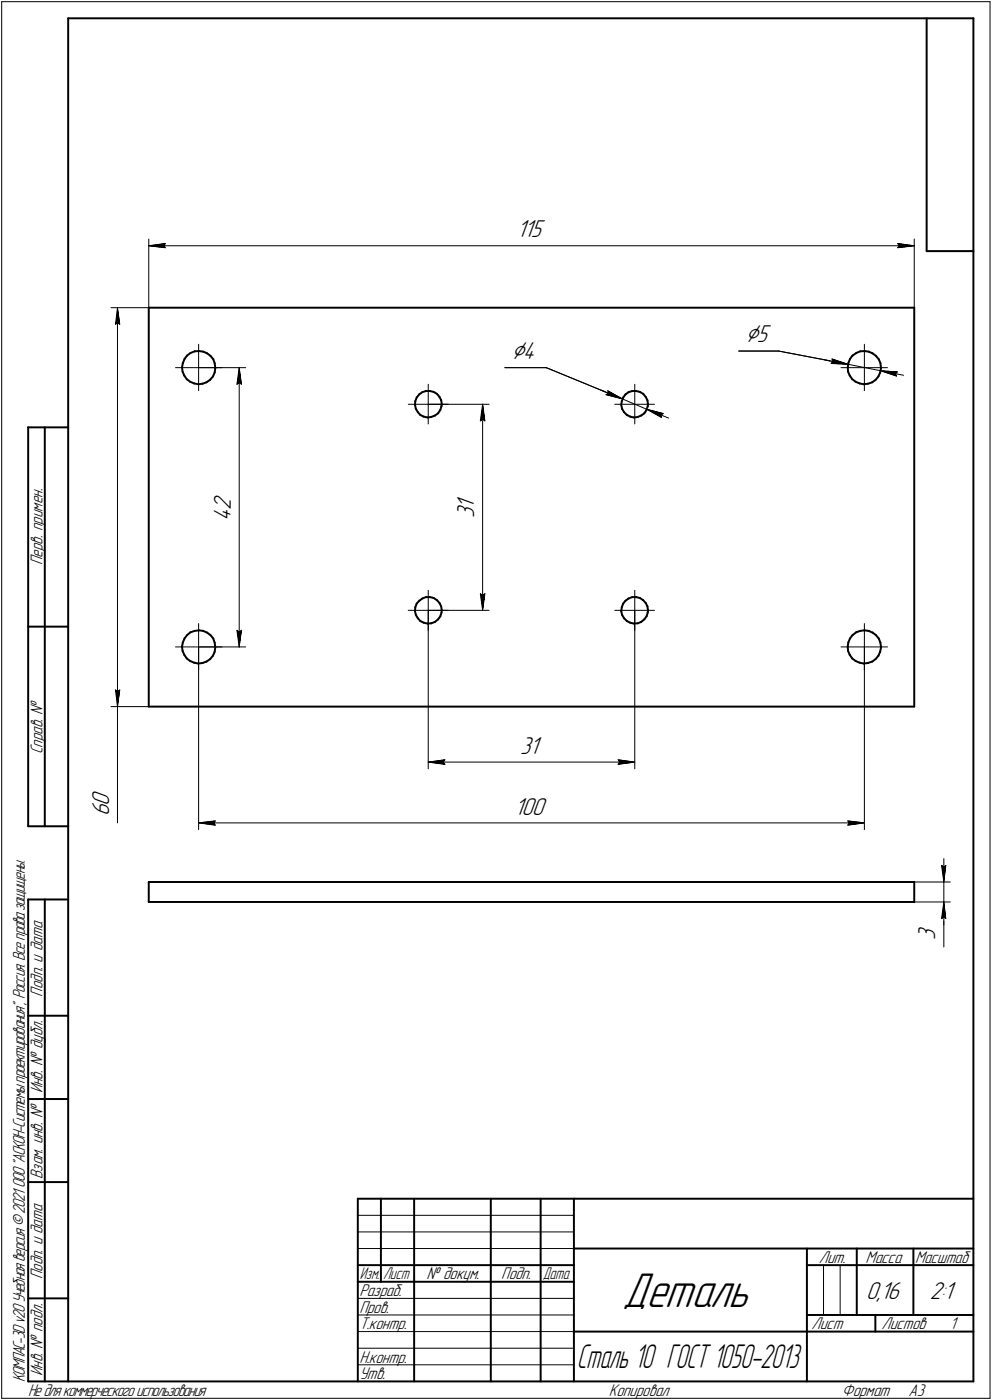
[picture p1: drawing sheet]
<svg xmlns="http://www.w3.org/2000/svg" width="298mm" height="421mm" viewBox="0 0 298 421" stroke-linecap="round" stroke-linejoin="round" font-family="sans-serif">
<defs><g id="words">
<text font-size="15.6" x="187" y="393.1">Деталь</text>
<text font-size="10.6" x="173.4" y="411.5">Сталь 10 ГОСТ 1050-2013</text>
<g font-size="8.5">
<text x="153.7" y="108">Ç4</text>
<text x="224" y="103">Ç5</text>
</g>
<g font-size="7.8">
<text x="155.3" y="71.3">115</text>
<text x="69.3" y="153.5" transform="rotate(-90 69.3 153.5)">2</text>
<text x="142.5" y="155.9" transform="rotate(-90 142.5 155.9)">3</text>
<text x="142.5" y="153.1" transform="rotate(-90 142.5 153.1)">1</text>
<text x="69.3" y="156.6" transform="rotate(-90 69.3 156.6)">4</text>
<text x="156.4" y="226.7">31</text>
<text x="32.8" y="245.5" transform="rotate(-90 32.8 245.5)">6</text>
<text x="32.8" y="242.3" transform="rotate(-90 32.8 242.3)">0</text>
<text x="154.6" y="245">100</text>
<text x="281.1" y="282.8" transform="rotate(-90 281.1 282.8)">3</text>
<text x="260.3" y="390.5">0,16</text>
<text x="279.4" y="390.5">2:1</text>
</g>
<g font-size="5.4">
<text x="12.8" y="169.9" transform="rotate(-90 12.8 169.9)">Перв. примен.</text>
<text x="12.8" y="226.8" transform="rotate(-90 12.8 226.8)">Справ. №</text>
<text x="12.8" y="299.7" transform="rotate(-90 12.8 299.7)">Подп. и дата</text>
<text x="12.8" y="328.8" transform="rotate(-90 12.8 328.8)">Инв. № дубл.</text>
<text x="12.8" y="354.6" transform="rotate(-90 12.8 354.6)">Взам. инв. №</text>
<text x="246.1" y="379.8">Лит.</text>
<text x="260.1" y="379.8">Масса</text>
<text x="275" y="379.8">Масштаб</text>
<text x="12.8" y="384.7" transform="rotate(-90 12.8 384.7)">Подп. и дата</text>
<text x="108" y="389.8">Разраб.</text>
<text x="128.2" y="384.8">№ докум.</text>
<text x="150.6" y="384.8">Подп.</text>
<text x="108" y="394.8">Пров.</text>
<text x="108" y="399.8">Т.контр.</text>
<text x="243.9" y="399.8">Лист</text>
<text x="264.9" y="399.8">Листов</text>
<text x="285.4" y="399.8">1</text>
<text x="12.8" y="413.8" transform="rotate(-90 12.8 413.8)">Инв. № подл.</text>
<text x="108" y="409.8">Н.контр.</text>
<text x="7.5" y="415.5" transform="rotate(-90 7.5 415.5)">КОМПАС-3Dv20Учебнаяверсия©2021 ООО&quot;АСКОН-Системыпроектирования&quot;, Россия. Всеправазащищены.</text>
<text x="8.5" y="419.8">Недлякоммерческогоиспользования</text>
<text x="108" y="414.8">Утв.</text>
<text x="183" y="419.8">Копировал</text>
<text x="253" y="419.8">Формат</text>
<text x="273" y="419.8">A3</text>
</g>
<g font-size="5.3">
<text x="108.1" y="384.8">Изм.</text>
<text x="115.1" y="384.8">Лист</text>
<text x="163.1" y="384.8">Дата</text>
</g>
</g></defs>
<g fill="none" stroke="#000" stroke-width=".59">
<path d="M20.5 5.5v410zM20.5 5.5h272zM278.5 5.5v70zM292.5 5.5v410zM278.5 75.5h14zM44.7 92.5v120zM44.7 92.5h230zM274.7 92.5v120zM54.7 110.5l.2 1.3zM54.9 111.8l.5 1.1zM54.9 109.2l-.2 1.3zM55.4 112.9l.7 1.1z"/>
<path d="M55.5 107.9l-.6 1.3zM56.1 114l1 .8zM56.2 106.9l1-.7zM56.2 106.9l-.7 1zM57.1 114.8l1.2 .5zM57.2 106.2l1.3-.5zM58.3 115.3l1.3 .3zM58.5 105.7l1.3-.1zM59.6 115.6l1.3-.2zM59.8 105.6l1.2 .1zM60.9 115.4l1.2-.4zM61 105.7l1.2 .6z"/>
<path d="M62.1 115l1.1-.8zM62.2 106.3l1 .7zM63.2 107l.9 1zM64 113.2l-.8 1zM64.1 108l.4 1.2zM64.5 109.2l.2 1.4zM64.5 112l-.5 1.2zM64.7 110.7l-.2 1.3zM64.7 110.6v.1zM125.2 119.5l-.4 1.1zM126 118.6l.9-.7zM126 118.6l-.8 .9z"/>
<path d="M126.9 117.9l1.1-.3zM128 117.6h1.2zM129.2 117.6l1.1 .3zM130.3 117.9l1 .5zM131.3 118.4l.8 1zM132.1 119.4l.5 1zM187.3 119.5l-.4 1.1zM188 118.6l.9-.7zM188 118.6l-.7 .9zM188.9 117.9l1.1-.3zM190 117.6h1.2zM191.2 117.6l1.1 .3z"/>
<path d="M192.3 117.9l1 .5zM193.3 118.4l.8 1zM194.1 119.4l.5 1zM254.8 110.5v1.3zM254.8 111.8l.6 1.1zM254.9 109.2l-.1 1.3zM255.4 112.9l.7 1.1zM255.4 107.9l-.5 1.3zM256.1 114l1 .8zM256.2 106.9l1.1-.7zM256.2 106.9l-.8 1zM257.1 114.8l1.2 .5z"/>
<path d="M257.3 106.2l1.2-.5zM258.3 115.3l1.3 .3zM258.5 105.7l1.3-.1zM259.6 115.6l1.3-.2zM259.8 105.6l1.2 .1zM260.9 115.4l1.2-.4zM261 105.7l1.2 .6zM262.1 115l1-.8zM262.2 106.3l1 .7zM263.2 107l.9 1zM264 113.2l-.9 1zM264.1 108l.5 1.2z"/>
<path d="M264.5 112l-.5 1.2zM264.6 109.2l.2 1.4zM264.8 110.7l-.3 1.3zM264.8 110.6v.1zM8.5 128.5v120zM8.5 128.5h12zM13.5 128.5v120zM124.7 121.8l.3 1.1zM124.8 120.6l-.1 1.2zM125 122.9l.6 1.1zM125.6 124l.7 .8zM126.3 124.8l1 .5z"/>
<path d="M127.3 125.3l1.2 .3zM128.5 125.6l1.1-.2zM129.6 125.4l1.1-.4zM130.7 125l1-.7zM132.3 123.3l-.6 1zM132.6 120.4l.2 1.2zM132.7 122.2l-.4 1.1zM132.8 121.6l-.1 .6zM186.7 121.8l.2 1.1zM186.9 120.6l-.2 1.2zM186.9 122.9l.6 1.1zM187.5 124l.9 .8z"/>
<path d="M188.4 124.8l1 .5zM189.4 125.3l1.1 .3zM190.5 125.6l1.2-.2zM191.7 125.4l1-.4zM192.7 125l.9-.7zM194.3 123.3l-.7 1zM194.6 120.4l.1 1.2zM194.6 122.2l-.3 1.1zM194.7 121.6l-.1 .6zM128 179.6h1.2zM129.2 179.6l1.1 .2zM130.3 179.8l1 .7z"/>
<path d="M190 179.6h1.2zM191.2 179.6l1.1 .2zM192.3 179.8l1 .7zM8.5 188.5h12zM54.7 194.5l.2 1.2zM54.9 195.7l.5 1.2zM54.9 193.2l-.2 1.3zM55.4 196.9l.7 1.1zM55.5 192l-.6 1.2zM56.1 198l1 .8zM56.2 191l1-.8zM56.2 191l-.7 1z"/>
<path d="M57.1 198.8l1.2 .5zM57.2 190.2l1.3-.5zM58.3 199.3l1.3 .3zM58.5 189.7l1.3-.1zM59.6 199.6l1.3-.2zM59.8 189.6l1.2 .1zM60.9 199.4l1.2-.4zM61 189.7l1.2 .5zM62.1 199l1.1-.8zM62.2 190.2l1 .8zM63.2 191l.9 1zM64 197.2l-.8 1z"/>
<path d="M64.1 192l.4 1.3zM64.5 193.3l.2 1.3zM64.5 196l-.5 1.2zM64.7 194.7l-.2 1.3zM64.7 194.6v.1zM124.7 183.8l.3 1.1zM124.8 182.6l-.1 1.2zM125 184.9l.6 1zM125.2 181.5l-.4 1.1zM125.6 185.9l.7 .9zM126 180.7l.9-.7zM126 180.7l-.8 .8z"/>
<path d="M126.3 186.8l1 .5zM126.9 180l1.1-.4zM127.3 187.3l1.2 .2zM128.5 187.5h1.1zM129.6 187.5l1.1-.5zM130.7 187l1-.7zM131.3 180.5l.8 .9zM132.1 181.4l.5 1zM132.3 185.3l-.6 1zM132.6 182.4l.2 1.2zM132.7 184.2l-.4 1.1zM132.8 183.6l-.1 .6z"/>
<path d="M186.7 183.8l.2 1.1zM186.9 182.6l-.2 1.2zM186.9 184.9l.6 1zM187.3 181.5l-.4 1.1zM187.5 185.9l.9 .9zM188 180.7l.9-.7zM188 180.7l-.7 .8zM188.4 186.8l1 .5zM188.9 180l1.1-.4zM189.4 187.3l1.1 .2zM190.5 187.5h1.2zM191.7 187.5l1-.5z"/>
<path d="M192.7 187l.9-.7zM193.3 180.5l.8 .9zM194.1 181.4l.5 1zM194.3 185.3l-.7 1zM194.6 182.4l.1 1.2zM194.6 184.2l-.3 1.1zM194.7 183.6l-.1 .6zM254.8 194.5v1.2zM254.8 195.7l.6 1.2zM254.9 193.2l-.1 1.3zM255.4 196.9l.7 1.1zM255.4 192l-.5 1.2z"/>
<path d="M256.1 198l1 .8zM256.2 191l1.1-.8zM256.2 191l-.8 1zM257.1 198.8l1.2 .5zM257.3 190.2l1.2-.5zM258.3 199.3l1.3 .3zM258.5 189.7l1.3-.1zM259.6 199.6l1.3-.2zM259.8 189.6l1.2 .1zM260.9 199.4l1.2-.4zM261 189.7l1.2 .5zM262.1 199l1-.8z"/>
<path d="M262.2 190.2l1 .8zM263.2 191l.9 1zM264 197.2l-.9 1zM264.1 192l.5 1.3zM264.5 196l-.5 1.2zM264.6 193.3l.2 1.3zM264.8 194.7l-.3 1.3zM264.8 194.6v.1zM44.7 212.5h230zM8.5 248.5h12zM8.5 270.5v145zM8.5 270.5h12z"/>
<path d="M13.5 270.5v145zM44.7 265.3v6zM44.7 271.3h230zM44.7 265.3h230zM274.7 265.3v6zM8.5 305.5h12zM8.5 330.5h12zM8.5 355.5h12zM107.5 360.5h185zM107.5 360.5v55zM114.5 360.5v25zM124.5 360.5v55z"/>
<path d="M147.5 360.5v55zM162.5 360.5v55zM172.5 360.5v55zM172.5 375.5h120zM242.5 375.5v40zM257.5 375.5v20zM274.5 375.5v20zM8.5 390.5h12zM107.5 380.5h65zM107.5 385.5h65zM242.5 380.5h15zM242.5 395.5h50z"/>
<path d="M257.5 380.5h35zM263.1 395.5v5zM8.5 415.5h12zM20.5 415.5h272zM172.5 400.5h70zM242.5 400.5h50z"/>
</g>
<g fill="none" stroke="#000" stroke-width=".3">
<path d="M.5 .5v420zM.5 .5h297zM297.5 .5v420zM44.7 71.9v20.6zM44.7 73.9l5-.7zM44.7 73.9l5 .6zM44.7 73.9h230zM49.2 73.9l.5 .6zM49.7 73.2l-.5 .7zM269.7 74.5l5-.6zM269.7 73.2l.6 .7zM269.7 73.2l5 .7z"/>
<path d="M270.3 73.9l-.6 .6zM274.7 71.9v20.6zM33.4 92.5h11.3zM34.7 97.5l.6-.5zM35.3 92.5l.7 5zM35.3 97l.7 .5zM35.3 92.5l-.6 5zM35.3 92.5v120zM52.7 110.6h7zM59.7 110.6h7zM59.7 110.6v6.9zM59.7 103.5v7.1z"/>
<path d="M59.7 110.6h14.1zM71.2 115.6l.7-.5zM71.9 110.6l.7 5zM71.9 115.1l.7 .5zM71.9 110.6l-.7 5zM71.9 110.6v84zM128.7 115.6v6zM151.7 110.6h12.5zM164.2 110.6l22.8 9.4zM180.6 117.3l6.4 2.7zM182.1 118.7l.8-.4zM182.1 118.7l4.9 1.3z"/>
<path d="M182.6 117.5l4.4 2.5zM182.6 117.5l.3 .8zM187 120l7.4 3.1zM190.8 115.6v6zM222 105.6h12zM234 105.6l20.8 4zM247.9 108.3l6.9 1.3zM249.8 109.3l5 .3zM250 107.9l4.8 1.7zM250 107.9l.4 .8zM250.4 108.7l-.6 .6zM252.7 110.6h7.1z"/>
<path d="M254.8 109.6l9.9 1.9zM259.8 110.6h6.9zM259.8 110.6v6.9zM259.8 103.5v7.1zM264.7 111.5l4.7 1.6zM264.7 111.5l5 .3zM264.7 111.5l6.8 1.4zM269.1 112.4l.3 .7zM269.1 112.4l.6-.6zM122.7 121.6h6zM128.7 121.6h6zM128.7 121.6v5.9z"/>
<path d="M128.7 121.6h18.3zM144.4 126.6l.6-.5zM145 121.6l.7 5zM145 126.1l.7 .5zM145 121.6l-.6 5zM145 121.6v62zM184.7 121.6h6.1zM190.8 121.6h5.9zM190.8 121.6v5.9zM194.4 123.1l4.4 2.5zM194.4 123.1l4.9 1.3zM194.4 123.1l6.5 2.6z"/>
<path d="M198.5 124.8l.3 .8zM198.5 124.8l.8-.4zM128.7 177.5v6.1zM144.4 178.6l.6 5zM144.4 178.6l.6 .5zM145 179.1l.7-.5zM145.7 178.6l-.7 5zM190.8 177.5v6.1zM52.7 194.6h7zM59.7 194.6h7zM59.7 194.6v6.9zM59.7 187.5v7.1z"/>
<path d="M59.7 194.6h14.1zM59.7 194.6v54.9zM71.2 189.6l.7 5zM71.2 189.6l.7 .5zM71.9 190.1l.7-.5zM72.6 189.6l-.7 5zM122.7 183.6h6zM128.7 183.6h6zM128.7 183.6v6zM128.7 183.6h18.3zM128.7 183.6v47.6zM184.7 183.6h6.1z"/>
<path d="M190.8 183.6h5.9zM190.8 183.6v6zM190.8 183.6v47.6zM252.7 194.6h7.1zM259.8 194.6h6.9zM259.8 194.6v6.9zM259.8 187.5v7.1zM259.8 194.6v54.9zM33.4 212.5h11.3zM34.7 207.5l.6 5zM34.7 207.5l.6 .5zM35.3 212.5v22.9z"/>
<path d="M35.3 208l.7-.5zM36 207.5l-.7 5zM35.3 235.4v12.1zM128.7 229.2l5-.7zM128.7 229.2l5 .7zM128.7 229.2h62.1zM133.2 229.2l.5 .7zM133.7 228.5l-.5 .7zM185.8 229.9l5-.7zM185.8 228.5l.4 .7zM185.8 228.5l5 .7zM186.2 229.2l-.4 .7z"/>
<path d="M59.7 247.5l5-.6zM59.7 247.5l5 .7zM59.7 247.5h200.1zM64.3 247.5l.4 .7zM64.7 246.9l-.4 .6zM254.8 248.2l5-.7zM254.8 246.9l.4 .6zM254.8 246.9l5 .6zM255.2 247.5l-.4 .7zM283.6 258.2v7.1zM274.7 265.3h10.9zM274.7 271.3h10.9z"/>
<path d="M283 260.3l.6 .5zM283 260.3l.6 5zM283 276.3l.6-.5zM283.6 271.3v5zM283.6 276.3v8.5zM283.6 260.8l.6-.5zM283.6 271.3l-.6 5zM283.6 275.8l.6 .5zM283.6 271.3l.6 5zM283.6 271.3v6.9zM283.6 265.3v6zM284.2 260.3l-.6 5z"/>
<path d="M107.5 370.5h65zM107.5 375.5h65zM107.5 365.5h65zM107.5 390.5h65zM107.5 395.5h65zM247.5 380.5v15zM252.5 380.5v15zM107.5 400.5h65zM107.5 405.5h65zM107.5 410.5h65zM.5 420.5h297z"/>
</g>
<g fill="#fff" stroke="#fff" stroke-width=".3">
<path d="M155.3 65.8h8.9zM155.3 65.9h8.9zM155.3 66h8.9zM155.3 66h8.9zM155.3 66.1h8.9zM155.3 66.2h8.9zM155.3 66.3h8.9zM155.3 66.4h8.9zM155.3 66.5h8.9zM155.3 66.5h8.9zM155.3 66.6h8.9zM155.3 66.7h8.9zM155.3 66.8h8.9zM155.3 66.9h8.9zM155.3 67h8.9zM155.3 67.1h8.9zM155.3 67.1h8.9zM155.3 67.2h8.9zM155.3 67.3h8.9zM155.3 67.4h8.9zM155.3 67.5h8.9zM155.3 67.6h8.9zM155.3 67.6h8.9zM155.3 67.7h8.9zM155.3 67.8h8.9zM155.3 67.9h8.9zM155.3 68h8.9zM155.3 68.1h8.9zM155.3 68.2h8.9zM155.3 68.2h8.9zM155.3 68.3h8.9zM155.3 68.4h8.9zM155.3 68.5h8.9zM155.3 68.6h8.9zM155.3 68.7h8.9zM155.3 68.7h8.9zM155.3 68.8h8.9zM155.3 68.9h8.9zM155.3 69h8.9zM155.3 69.1h8.9zM155.3 69.2h8.9zM155.3 69.3h8.9zM155.3 69.3h8.9zM155.3 69.4h8.9zM155.3 69.5h8.9zM155.3 69.6h8.9zM155.3 69.7h8.9zM155.3 69.8h8.9zM155.3 69.8h8.9zM155.3 69.9h8.9zM155.3 70h8.9zM155.3 70.1h8.9zM155.3 70.2h8.9zM155.3 70.3h8.9zM155.3 70.4h8.9zM155.3 70.4h8.9zM155.3 70.5h8.9zM155.3 70.6h8.9zM155.3 70.7h8.9zM155.3 70.8h8.9zM155.3 70.9h8.9zM155.3 71h8.9zM155.3 71h8.9zM155.3 71.1h8.9zM155.3 71.2h8.9zM155.3 71.3h8.9zM155.3 71.4h8.9zM155.3 71.5h8.9zM155.3 71.5h8.9zM155.3 71.6h8.9zM155.3 71.7h8.9zM155.3 71.8h8.9zM155.3 71.9h8.9zM155.3 72h8.9zM155.3 72.1h8.9zM155.3 72.1h8.9zM155.3 72.2h8.9zM155.3 72.3h8.9zM155.3 72.4h8.9zM155.3 72.5h8.9zM155.3 72.6h8.9zM155.3 72.6h8.9zM155.3 72.7h8.9zM155.3 72.8h8.9z"/>
<path d="M49.6 72.7h.6zM49 72.8h1.2zM48.3 72.9h1.9zM47.8 73h2.4zM47.2 73.1h3zM46.5 73.2h3.7zM46.3 73.2h3.9zM46.1 73.3h4.1zM45.9 73.4h4.3zM45.7 73.5h4.5zM45.6 73.6h4.6zM45.3 73.7h4.9zM45.1 73.7h5.1zM45 73.8h5.2zM44.7 73.9h5.5zM45 74h5.2zM45.2 74.1h5zM45.4 74.2h4.8zM45.6 74.3h4.6zM45.9 74.3h4.3zM46.1 74.4h4.1zM46.3 74.5h3.9zM46.5 74.6h3.7zM47.2 74.7h3zM47.8 74.8h2.4zM48.3 74.8h1.9zM49 74.9h1.2zM49.6 75h.6z"/>
<path d="M269.2 72.7h.7zM269.2 72.8h1.3zM269.2 72.9h1.9zM269.2 73h2.6zM269.2 73.1h3.2zM269.2 73.2h3.8zM269.2 73.2h4zM269.2 73.3h4.2zM269.2 73.4h4.4zM269.2 73.5h4.6zM269.2 73.6h4.8zM269.2 73.7h5zM269.2 73.7h5.2zM269.2 73.8h5.4zM269.2 73.9h5.5zM269.2 74h5.4zM269.2 74.1h5.1zM269.2 74.2h5zM269.2 74.3h4.7zM269.2 74.3h4.4zM269.2 74.4h4.3zM269.2 74.5h4zM269.2 74.6h3.8zM269.2 74.7h3.2zM269.2 74.8h2.6zM269.2 74.8h1.9zM269.2 74.9h1.3zM269.2 75h.7z"/>
<path d="M27.2 237.3h7.2zM27.2 237.4h7.2zM27.2 237.5h7.2zM27.2 237.6h7.2zM27.2 237.7h7.2zM27.2 237.7h7.2zM27.2 237.8h7.2zM27.2 237.9h7.2zM27.2 238h7.2zM27.2 238.1h7.2zM27.2 238.2h7.2zM27.2 238.3h7.2zM27.2 238.3h7.2zM27.2 238.4h7.2zM27.2 238.5h7.2zM27.2 238.6h7.2zM27.2 238.7h7.2zM27.2 238.8h7.2zM27.2 238.8h7.2zM27.2 238.9h7.2zM27.2 239h7.2zM27.2 239.1h7.2zM27.2 239.2h7.2zM27.2 239.3h7.2zM27.2 239.4h7.2zM27.2 239.4h7.2zM27.2 239.5h7.2zM27.2 239.6h7.2zM27.2 239.7h7.2zM27.2 239.8h7.2zM27.2 239.9h7.2zM27.2 239.9h7.2zM27.2 240h7.2zM27.2 240.1h7.2zM27.2 240.2h7.2zM27.2 240.3h7.2zM27.2 240.4h7.2zM27.2 240.5h7.2zM27.2 240.5h7.2zM27.2 240.6h7.2zM27.2 240.7h7.2zM27.2 240.8h7.2zM27.2 240.9h7.2zM27.2 241h7.2zM27.2 241h7.2zM27.2 241.1h7.2zM27.2 241.2h7.2zM27.2 241.3h7.2zM27.2 241.4h7.2zM27.2 241.5h7.2zM27.2 241.6h7.2zM27.2 241.6h7.2zM27.2 241.7h7.2zM27.2 241.8h7.2zM27.2 241.9h7.2zM27.2 242h7.2zM27.2 242.1h7.2zM27.2 242.1h7.2zM27.2 242.2h7.2zM27.2 242.3h7.2zM27.2 242.4h7.2zM27.2 242.5h7.2zM27.2 242.6h7.2zM27.2 242.7h7.2zM27.2 242.7h7.2zM27.2 242.8h7.2zM27.2 242.9h7.2zM27.2 243h7.2zM27.2 243.1h7.2zM27.2 243.2h7.2zM27.2 243.2h7.2zM27.2 243.3h7.2zM27.2 243.4h7.2zM27.2 243.5h7.2zM27.2 243.6h7.2zM27.2 243.7h7.2zM27.2 243.8h7.2zM27.2 243.8h7.2zM27.2 243.9h7.2zM27.2 244h7.2zM27.2 244.1h7.2zM27.2 244.2h7.2zM27.2 244.3h7.2zM27.2 244.3h7.2zM27.2 244.4h7.2zM27.2 244.5h7.2zM27.2 244.6h7.2zM27.2 244.7h7.2zM27.2 244.8h7.2zM27.2 244.9h7.2zM27.2 244.9h7.2zM27.2 245h7.2zM27.2 245.1h7.2zM27.2 245.2h7.2zM27.2 245.3h7.2zM27.2 245.4h7.2zM27.2 245.4h7.2z"/>
<path d="M34.1 207h2.5zM34.2 207.1h2.4zM34.2 207.2h2.4zM34.2 207.3h2.4zM34.2 207.3h2.4zM34.2 207.4h2.4zM34.2 207.5h2.4zM34.2 207.6h2.4zM34.3 207.7h2.2zM34.3 207.8h2.2zM34.3 207.9h2.2zM34.3 207.9h2.2zM34.3 208h2.2zM34.3 208.1h2.2zM34.3 208.2h2.2zM34.4 208.3h2zM34.4 208.4h2zM34.4 208.4h2zM34.4 208.5h2zM34.4 208.6h2zM34.4 208.7h2zM34.4 208.8h2zM34.4 208.9h1.9zM34.5 209h1.8zM34.5 209h1.8zM34.5 209.1h1.8zM34.5 209.2h1.8zM34.5 209.3h1.8zM34.5 209.4h1.8zM34.5 209.5h1.8zM34.5 209.5h1.7zM34.5 209.6h1.7zM34.5 209.7h1.7zM34.5 209.8h1.7zM34.5 209.9h1.7zM34.5 210h1.7zM34.5 210.1h1.7zM34.6 210.1h1.6zM34.6 210.2h1.6zM34.6 210.3h1.6zM34.6 210.4h1.6zM34.6 210.5h1.6zM34.6 210.6h1.6zM34.6 210.7h1.6zM34.6 210.7h1.5zM34.7 210.8h1.4zM34.7 210.9h1.4zM34.8 211h1.2zM34.8 211.1h1.2zM34.8 211.2h1.1zM34.9 211.2h1zM34.9 211.3h.9zM35 211.4h.8zM35 211.5h.8zM35 211.6h.7zM35.1 211.7h.6zM35.1 211.8h.5zM35.1 211.8h.5zM35.1 211.9h.5zM35.1 212h.5zM35.2 212.1h.4zM35.2 212.2h.3zM35.2 212.3h.3z"/>
<path d="M35.2 92.8h.3zM35.2 92.9h.3zM35.2 93h.4zM35.1 93h.5zM35.1 93.1h.5zM35.1 93.2h.5zM35.1 93.3h.5zM35.1 93.4h.6zM35 93.5h.7zM35 93.6h.8zM35 93.6h.8zM34.9 93.7h.9zM34.9 93.8h1zM34.8 93.9h1.1zM34.8 94h1.2zM34.8 94.1h1.2zM34.7 94.1h1.4zM34.7 94.2h1.4zM34.6 94.3h1.5zM34.6 94.4h1.6zM34.6 94.5h1.6zM34.6 94.6h1.6zM34.6 94.7h1.6zM34.6 94.7h1.6zM34.6 94.8h1.6zM34.6 94.9h1.6zM34.5 95h1.7zM34.5 95.1h1.7zM34.5 95.2h1.7zM34.5 95.2h1.7zM34.5 95.3h1.7zM34.5 95.4h1.7zM34.5 95.5h1.7zM34.5 95.6h1.8zM34.5 95.7h1.8zM34.5 95.8h1.8zM34.5 95.8h1.8zM34.5 95.9h1.8zM34.5 96h1.8zM34.5 96.1h1.8zM34.4 96.2h1.9zM34.4 96.3h2zM34.4 96.4h2zM34.4 96.4h2zM34.4 96.5h2zM34.4 96.6h2zM34.4 96.7h2zM34.4 96.8h2zM34.3 96.9h2.2zM34.3 96.9h2.2zM34.3 97h2.2zM34.3 97.1h2.2zM34.3 97.2h2.2zM34.3 97.3h2.2zM34.3 97.4h2.2zM34.2 97.5h2.4zM34.2 97.5h2.4zM34.2 97.6h2.4zM34.2 97.7h2.4zM34.2 97.8h2.4zM34.2 97.9h2.4zM34.2 98h2.4z"/>
<path d="M63.8 148.4h7.1zM63.8 148.5h7.1zM63.8 148.6h7.1zM63.8 148.7h7.1zM63.8 148.8h7.1zM63.8 148.8h7.1zM63.8 148.9h7.1zM63.8 149h7.1zM63.8 149.1h7.1zM63.8 149.2h7.1zM63.8 149.3h7.1zM63.8 149.4h7.1zM63.8 149.4h7.1zM63.8 149.5h7.1zM63.8 149.6h7.1zM63.8 149.7h7.1zM63.8 149.8h7.1zM63.8 149.9h7.1zM63.8 149.9h7.1zM63.8 150h7.1zM63.8 150.1h7.1zM63.8 150.2h7.1zM63.8 150.3h7.1zM63.8 150.4h7.1zM63.8 150.5h7.1zM63.8 150.5h7.1zM63.8 150.6h7.1zM63.8 150.7h7.1zM63.8 150.8h7.1zM63.8 150.9h7.1zM63.8 151h7.1zM63.8 151h7.1zM63.8 151.1h7.1zM63.8 151.2h7.1zM63.8 151.3h7.1zM63.8 151.4h7.1zM63.8 151.5h7.1zM63.8 151.6h7.1zM63.8 151.6h7.1zM63.8 151.7h7.1zM63.8 151.8h7.1zM63.8 151.9h7.1zM63.8 152h7.1zM63.8 152.1h7.1zM63.8 152.1h7.1zM63.8 152.2h7.1zM63.8 152.3h7.1zM63.8 152.4h7.1zM63.8 152.5h7.1zM63.8 152.6h7.1zM63.8 152.7h7.1zM63.8 152.7h7.1zM63.8 152.8h7.1zM63.8 152.9h7.1zM63.8 153h7.1zM63.8 153.1h7.1zM63.8 153.2h7.1zM63.8 153.2h7.1zM63.8 153.3h7.1zM63.8 153.4h7.1zM63.8 153.5h7.1zM63.8 153.6h7.1zM63.8 153.7h7.1zM63.8 153.8h7.1zM63.8 153.8h7.1zM63.8 153.9h7.1zM63.8 154h7.1zM63.8 154.1h7.1zM63.8 154.2h7.1zM63.8 154.3h7.1zM63.8 154.3h7.1zM63.8 154.4h7.1zM63.8 154.5h7.1zM63.8 154.6h7.1zM63.8 154.7h7.1zM63.8 154.8h7.1zM63.8 154.9h7.1zM63.8 154.9h7.1zM63.8 155h7.1zM63.8 155.1h7.1zM63.8 155.2h7.1zM63.8 155.3h7.1zM63.8 155.4h7.1zM63.8 155.4h7.1zM63.8 155.5h7.1zM63.8 155.6h7.1zM63.8 155.7h7.1zM63.8 155.8h7.1zM63.8 155.9h7.1zM63.8 156h7.1zM63.8 156h7.1zM63.8 156.1h7.1zM63.8 156.2h7.1zM63.8 156.3h7.1zM63.8 156.4h7.1zM63.8 156.5h7.1zM63.8 156.5h7.1z"/>
<path d="M70.6 189.1h2.5zM70.7 189.1h2.4zM70.7 189.2h2.4zM70.7 189.3h2.4zM70.7 189.4h2.4zM70.7 189.5h2.4zM70.7 189.6h2.4zM70.7 189.7h2.4zM70.8 189.7h2.3zM70.8 189.8h2.2zM70.8 189.9h2.2zM70.8 190h2.2zM70.8 190.1h2.2zM70.8 190.2h2.2zM70.8 190.2h2.2zM70.9 190.3h2.1zM70.9 190.4h2.1zM70.9 190.5h2.1zM70.9 190.6h2zM70.9 190.7h2zM70.9 190.8h2zM70.9 190.8h2zM70.9 190.9h2zM71 191h1.9zM71 191.1h1.9zM71 191.2h1.9zM71 191.3h1.9zM71 191.3h1.8zM71 191.4h1.8zM71 191.5h1.8zM71 191.6h1.8zM71 191.7h1.8zM71 191.8h1.8zM71 191.9h1.8zM71 191.9h1.8zM71 192h1.8zM71 192.1h1.7zM71.1 192.2h1.6zM71.1 192.3h1.6zM71.1 192.4h1.6zM71.1 192.4h1.6zM71.1 192.5h1.6zM71.1 192.6h1.6zM71.1 192.7h1.6zM71.1 192.8h1.5zM71.2 192.9h1.4zM71.2 193h1.4zM71.3 193h1.3zM71.3 193.1h1.3zM71.4 193.2h1.1zM71.4 193.3h1.1zM71.4 193.4h1zM71.5 193.5h.9zM71.5 193.5h.9zM71.5 193.6h.8zM71.5 193.7h.8zM71.6 193.8h.6zM71.6 193.9h.6zM71.6 194h.5zM71.7 194.1h.4zM71.7 194.1h.4zM71.8 194.2h.3zM71.8 194.3h.3z"/>
<path d="M71.8 110.8h.3zM71.8 110.9h.3zM71.7 111h.4zM71.7 111.1h.4zM71.6 111.2h.5zM71.6 111.3h.6zM71.6 111.3h.6zM71.5 111.4h.8zM71.5 111.5h.8zM71.5 111.6h.9zM71.5 111.7h.9zM71.4 111.8h1zM71.4 111.8h1.1zM71.4 111.9h1.1zM71.3 112h1.3zM71.3 112.1h1.3zM71.2 112.2h1.4zM71.2 112.3h1.4zM71.1 112.4h1.5zM71.1 112.4h1.6zM71.1 112.5h1.6zM71.1 112.6h1.6zM71.1 112.7h1.6zM71.1 112.8h1.6zM71.1 112.9h1.6zM71.1 112.9h1.6zM71 113h1.7zM71 113.1h1.8zM71 113.2h1.8zM71 113.3h1.8zM71 113.4h1.8zM71 113.5h1.8zM71 113.5h1.8zM71 113.6h1.8zM71 113.7h1.8zM71 113.8h1.8zM71 113.9h1.9zM71 114h1.9zM71 114h1.9zM71 114.1h1.9zM70.9 114.2h2zM70.9 114.3h2zM70.9 114.4h2zM70.9 114.5h2zM70.9 114.6h2zM70.9 114.6h2.1zM70.9 114.7h2.1zM70.9 114.8h2.1zM70.8 114.9h2.2zM70.8 115h2.2zM70.8 115.1h2.2zM70.8 115.1h2.2zM70.8 115.2h2.2zM70.8 115.3h2.2zM70.8 115.4h2.3zM70.7 115.5h2.4zM70.7 115.6h2.4zM70.7 115.7h2.4zM70.7 115.7h2.4zM70.7 115.8h2.4zM70.7 115.9h2.4zM70.7 116h2.4z"/>
<path d="M136.9 149.2h7.1zM136.9 149.3h7.1zM136.9 149.4h7.1zM136.9 149.4h7.1zM136.9 149.5h7.1zM136.9 149.6h7.1zM136.9 149.7h7.1zM136.9 149.8h7.1zM136.9 149.9h7.1zM136.9 149.9h7.1zM136.9 150h7.1zM136.9 150.1h7.1zM136.9 150.2h7.1zM136.9 150.3h7.1zM136.9 150.4h7.1zM136.9 150.5h7.1zM136.9 150.5h7.1zM136.9 150.6h7.1zM136.9 150.7h7.1zM136.9 150.8h7.1zM136.9 150.9h7.1zM136.9 151h7.1zM136.9 151h7.1zM136.9 151.1h7.1zM136.9 151.2h7.1zM136.9 151.3h7.1zM136.9 151.4h7.1zM136.9 151.5h7.1zM136.9 151.6h7.1zM136.9 151.6h7.1zM136.9 151.7h7.1zM136.9 151.8h7.1zM136.9 151.9h7.1zM136.9 152h7.1zM136.9 152.1h7.1zM136.9 152.1h7.1zM136.9 152.2h7.1zM136.9 152.3h7.1zM136.9 152.4h7.1zM136.9 152.5h7.1zM136.9 152.6h7.1zM136.9 152.7h7.1zM136.9 152.7h7.1zM136.9 152.8h7.1zM136.9 152.9h7.1zM136.9 153h7.1zM136.9 153.1h7.1zM136.9 153.2h7.1zM136.9 153.2h7.1zM136.9 153.3h7.1zM136.9 153.4h7.1zM136.9 153.5h7.1zM136.9 153.6h7.1zM136.9 153.7h7.1zM136.9 153.8h7.1zM136.9 153.8h7.1zM136.9 153.9h7.1zM136.9 154h7.1zM136.9 154.1h7.1zM136.9 154.2h7.1zM136.9 154.3h7.1zM136.9 154.3h7.1zM136.9 154.4h7.1zM136.9 154.5h7.1zM136.9 154.6h7.1zM136.9 154.7h7.1zM136.9 154.8h7.1zM136.9 154.9h7.1zM136.9 154.9h7.1zM136.9 155h7.1zM136.9 155.1h7.1zM136.9 155.2h7.1zM136.9 155.3h7.1zM136.9 155.4h7.1zM136.9 155.4h7.1zM136.9 155.5h7.1zM136.9 155.6h7.1zM136.9 155.7h7.1zM136.9 155.8h7.1z"/>
<path d="M144.9 121.8h.3zM144.9 121.9h.3zM144.9 122h.4zM144.9 122.1h.4zM144.8 122.2h.5zM144.8 122.3h.6zM144.8 122.3h.6zM144.7 122.4h.8zM144.7 122.5h.8zM144.6 122.6h.9zM144.6 122.7h.9zM144.5 122.8h1zM144.5 122.9h1.1zM144.5 122.9h1.1zM144.4 123h1.3zM144.4 123.1h1.3zM144.4 123.2h1.4zM144.4 123.3h1.4zM144.3 123.4h1.5zM144.3 123.4h1.6zM144.3 123.5h1.6zM144.3 123.6h1.6zM144.3 123.7h1.6zM144.3 123.8h1.6zM144.3 123.9h1.6zM144.3 124h1.6zM144.2 124h1.7zM144.2 124.1h1.8zM144.2 124.2h1.8zM144.2 124.3h1.8zM144.2 124.4h1.8zM144.2 124.5h1.8zM144.2 124.5h1.8zM144.1 124.6h1.9zM144.1 124.7h1.9zM144.1 124.8h1.9zM144.1 124.9h1.9zM144.1 125h1.9zM144.1 125.1h1.9zM144.1 125.1h1.9zM144 125.2h2zM144 125.3h2zM144 125.4h2zM144 125.5h2zM144 125.6h2zM144 125.6h2.1zM144 125.7h2.1zM144 125.8h2.1zM143.9 125.9h2.2zM143.9 126h2.2zM143.9 126.1h2.2zM143.9 126.2h2.2zM143.9 126.2h2.2zM143.9 126.3h2.2zM143.9 126.4h2.3zM143.8 126.5h2.4zM143.8 126.6h2.4zM143.8 126.7h2.4zM143.8 126.7h2.4zM143.8 126.8h2.4zM143.8 126.9h2.4zM143.8 127h2.4z"/>
<path d="M143.8 178.1h2.4zM143.8 178.1h2.4zM143.8 178.2h2.4zM143.8 178.3h2.4zM143.8 178.4h2.4zM143.8 178.5h2.4zM143.8 178.6h2.4zM143.8 178.6h2.4zM143.9 178.7h2.3zM143.9 178.8h2.2zM143.9 178.9h2.2zM143.9 179h2.2zM143.9 179.1h2.2zM143.9 179.2h2.2zM143.9 179.2h2.2zM144 179.3h2.1zM144 179.4h2.1zM144 179.5h2.1zM144 179.6h2zM144 179.7h2zM144 179.7h2zM144 179.8h2zM144 179.9h2zM144.1 180h1.9zM144.1 180.1h1.9zM144.1 180.2h1.9zM144.1 180.3h1.9zM144.1 180.3h1.9zM144.1 180.4h1.9zM144.1 180.5h1.9zM144.2 180.6h1.8zM144.2 180.7h1.8zM144.2 180.8h1.8zM144.2 180.8h1.8zM144.2 180.9h1.8zM144.2 181h1.8zM144.2 181.1h1.7zM144.3 181.2h1.6zM144.3 181.3h1.6zM144.3 181.4h1.6zM144.3 181.4h1.6zM144.3 181.5h1.6zM144.3 181.6h1.6zM144.3 181.7h1.6zM144.3 181.8h1.5zM144.4 181.9h1.4zM144.4 181.9h1.4zM144.4 182h1.3zM144.4 182.1h1.3zM144.5 182.2h1.1zM144.5 182.3h1.1zM144.5 182.4h1zM144.6 182.5h.9zM144.6 182.5h.9zM144.7 182.6h.8zM144.7 182.7h.8zM144.8 182.8h.6zM144.8 182.9h.6zM144.8 183h.5zM144.9 183h.4zM144.9 183.1h.4zM144.9 183.2h.3zM144.9 183.3h.3z"/>
<path d="M154.6 239.4h10.2zM154.6 239.4h10.2zM154.6 239.5h10.2zM154.6 239.6h10.2zM154.6 239.7h10.2zM154.6 239.8h10.2zM154.6 239.9h10.2zM154.6 239.9h10.2zM154.6 240h10.2zM154.6 240.1h10.2zM154.6 240.2h10.2zM154.6 240.3h10.2zM154.6 240.4h10.2zM154.6 240.5h10.2zM154.6 240.5h10.2zM154.6 240.6h10.2zM154.6 240.7h10.2zM154.6 240.8h10.2zM154.6 240.9h10.2zM154.6 241h10.2zM154.6 241h10.2zM154.6 241.1h10.2zM154.6 241.2h10.2zM154.6 241.3h10.2zM154.6 241.4h10.2zM154.6 241.5h10.2zM154.6 241.6h10.2zM154.6 241.6h10.2zM154.6 241.7h10.2zM154.6 241.8h10.2zM154.6 241.9h10.2zM154.6 242h10.2zM154.6 242.1h10.2zM154.6 242.1h10.2zM154.6 242.2h10.2zM154.6 242.3h10.2zM154.6 242.4h10.2zM154.6 242.5h10.2zM154.6 242.6h10.2zM154.6 242.7h10.2zM154.6 242.7h10.2zM154.6 242.8h10.2zM154.6 242.9h10.2zM154.6 243h10.2zM154.6 243.1h10.2zM154.6 243.2h10.2zM154.6 243.2h10.2zM154.6 243.3h10.2zM154.6 243.4h10.2zM154.6 243.5h10.2zM154.6 243.6h10.2zM154.6 243.7h10.2zM154.6 243.8h10.2zM154.6 243.8h10.2zM154.6 243.9h10.2zM154.6 244h10.2zM154.6 244.1h10.2zM154.6 244.2h10.2zM154.6 244.3h10.2zM154.6 244.3h10.2zM154.6 244.4h10.2zM154.6 244.5h10.2zM154.6 244.6h10.2zM154.6 244.7h10.2zM154.6 244.8h10.2zM154.6 244.9h10.2zM154.6 244.9h10.2zM154.6 245h10.2zM154.6 245.1h10.2zM154.6 245.2h10.2zM154.6 245.3h10.2zM154.6 245.4h10.2zM154.6 245.4h10.2zM154.6 245.5h10.2zM154.6 245.6h10.2zM154.6 245.7h10.2zM154.6 245.8h10.2zM154.6 245.9h10.2zM154.6 246h10.2zM154.6 246h10.2zM154.6 246.1h10.2zM154.6 246.2h10.2zM154.6 246.3h10.2zM154.6 246.4h10.2zM154.6 246.5h10.2z"/>
<path d="M64.6 246.4h.6zM64 246.5h1.2zM63.3 246.5h1.9zM62.7 246.6h2.5zM62.1 246.7h3.1zM61.5 246.8h3.7zM61.3 246.9h3.9zM61 247h4.2zM60.9 247.1h4.3zM60.6 247.1h4.6zM60.4 247.2h4.8zM60.2 247.3h5zM59.9 247.4h5.3zM59.7 247.5h5.5zM59.9 247.6h5.3zM60.1 247.6h5.1zM60.3 247.7h4.9zM60.5 247.8h4.7zM60.7 247.9h4.5zM60.9 248h4.3zM61.1 248.1h4.1zM61.3 248.2h3.9zM61.5 248.2h3.7zM62.1 248.3h3.1zM62.7 248.4h2.5zM63.3 248.5h1.9zM64 248.6h1.2zM64.6 248.7h.6z"/>
<path d="M254.3 246.4h.6zM254.3 246.5h1.2zM254.3 246.5h1.8zM254.3 246.6h2.4zM254.3 246.7h3zM254.3 246.8h3.6zM254.3 246.9h3.8zM254.3 247h4.1zM254.3 247.1h4.4zM254.3 247.1h4.5zM254.3 247.2h4.8zM254.3 247.3h5zM254.3 247.4h5.3zM254.3 247.5h5.5zM254.3 247.6h5.3zM254.3 247.6h5.1zM254.3 247.7h4.9zM254.3 247.8h4.7zM254.3 247.9h4.4zM254.3 248h4.3zM254.3 248.1h4zM254.3 248.2h3.8zM254.3 248.2h3.6zM254.3 248.3h3zM254.3 248.4h2.4zM254.3 248.5h1.8zM254.3 248.6h1.2zM254.3 248.7h.6z"/>
<path d="M156.4 221.1h6.7zM156.4 221.1h6.7zM156.4 221.2h6.7zM156.4 221.3h6.7zM156.4 221.4h6.7zM156.4 221.5h6.7zM156.4 221.6h6.7zM156.4 221.7h6.7zM156.4 221.7h6.7zM156.4 221.8h6.7zM156.4 221.9h6.7zM156.4 222h6.7zM156.4 222.1h6.7zM156.4 222.2h6.7zM156.4 222.2h6.7zM156.4 222.3h6.7zM156.4 222.4h6.7zM156.4 222.5h6.7zM156.4 222.6h6.7zM156.4 222.7h6.7zM156.4 222.8h6.7zM156.4 222.8h6.7zM156.4 222.9h6.7zM156.4 223h6.7zM156.4 223.1h6.7zM156.4 223.2h6.7zM156.4 223.3h6.7zM156.4 223.4h6.7zM156.4 223.4h6.7zM156.4 223.5h6.7zM156.4 223.6h6.7zM156.4 223.7h6.7zM156.4 223.8h6.7zM156.4 223.9h6.7zM156.4 223.9h6.7zM156.4 224h6.7zM156.4 224.1h6.7zM156.4 224.2h6.7zM156.4 224.3h6.7zM156.4 224.4h6.7zM156.4 224.5h6.7zM156.4 224.5h6.7zM156.4 224.6h6.7zM156.4 224.7h6.7zM156.4 224.8h6.7zM156.4 224.9h6.7zM156.4 225h6.7zM156.4 225h6.7zM156.4 225.1h6.7zM156.4 225.2h6.7zM156.4 225.3h6.7zM156.4 225.4h6.7zM156.4 225.5h6.7zM156.4 225.6h6.7zM156.4 225.6h6.7zM156.4 225.7h6.7zM156.4 225.8h6.7zM156.4 225.9h6.7zM156.4 226h6.7zM156.4 226.1h6.7zM156.4 226.1h6.7zM156.4 226.2h6.7zM156.4 226.3h6.7zM156.4 226.4h6.7zM156.4 226.5h6.7zM156.4 226.6h6.7zM156.4 226.7h6.7zM156.4 226.7h6.7zM156.4 226.8h6.7zM156.4 226.9h6.7zM156.4 227h6.7zM156.4 227.1h6.7zM156.4 227.2h6.7zM156.4 227.2h6.7zM156.4 227.3h6.7zM156.4 227.4h6.7zM156.4 227.5h6.7zM156.4 227.6h6.7zM156.4 227.7h6.7zM156.4 227.8h6.7zM156.4 227.8h6.7zM156.4 227.9h6.7zM156.4 228h6.7zM156.4 228.1h6.7z"/>
<path d="M133.5 228.1h.7zM132.8 228.2h1.4zM132 228.3h2.2zM131.2 228.3h3zM130.5 228.4h3.7zM130.3 228.5h3.9zM130.1 228.6h4.1zM129.9 228.7h4.3zM129.7 228.8h4.5zM129.5 228.9h4.7zM129.3 228.9h4.9zM129.1 229h5.1zM128.9 229.1h5.3zM128.7 229.2h5.5zM128.9 229.3h5.3zM129.1 229.4h5.1zM129.3 229.4h4.9zM129.5 229.5h4.7zM129.7 229.6h4.5zM129.9 229.7h4.3zM130.1 229.8h4.1zM130.3 229.9h3.9zM130.5 230h3.7zM131.1 230h3.1zM131.7 230.1h2.5zM132.3 230.2h1.9zM133 230.3h1.2zM133.6 230.4h.6z"/>
<path d="M185.3 228.1h.7zM185.3 228.2h1.5zM185.3 228.3h2.2zM185.3 228.3h3zM185.3 228.4h3.7zM185.3 228.5h3.9zM185.3 228.6h4.1zM185.3 228.7h4.3zM185.3 228.8h4.5zM185.3 228.9h4.7zM185.3 228.9h4.9zM185.3 229h5.1zM185.3 229.1h5.3zM185.3 229.2h5.5zM185.3 229.3h5.3zM185.3 229.4h5.1zM185.3 229.4h4.9zM185.3 229.5h4.7zM185.3 229.6h4.5zM185.3 229.7h4.3zM185.3 229.8h4.1zM185.3 229.9h3.9zM185.3 230h3.7zM185.3 230h3.1zM185.3 230.1h2.5zM185.3 230.2h1.8zM185.3 230.3h1.2zM185.3 230.4h.6z"/>
<path d="M266.2 111.2h1.6zM265.9 111.3h3.2zM265.4 111.3h4.9zM265.1 111.4h5.2zM264.7 111.5h5.6zM264.8 111.6h5.5zM264.9 111.7h5.4zM265.1 111.8h5.1zM265.2 111.8h5zM265.3 111.9h4.9zM265.4 112h4.8zM265.6 112.1h4.6zM265.7 112.2h4.4zM265.9 112.3h4.2zM265.9 112.4h4.2zM266.1 112.4h4zM266.2 112.5h3.8zM266.3 112.6h3.7zM266.5 112.7h3.5zM266.8 112.8h3.2zM267 112.9h3zM267.3 112.9h2.7zM267.5 113h2.5zM267.8 113.1h2.2zM268.1 113.2h1.8zM268.3 113.3h1.6zM268.6 113.4h1.3zM268.8 113.5h1.1zM269.1 113.5h.8zM269.3 113.6h.6zM269.6 113.7h.3z"/>
<path d="M249.7 107.4h.2zM249.7 107.5h.5zM249.7 107.6h.7zM249.7 107.7h1zM249.6 107.8h1.4zM249.6 107.9h1.6zM249.6 107.9h1.9zM249.6 108h2.1zM249.6 108.1h2.4zM249.5 108.2h2.7zM249.5 108.3h3zM249.5 108.4h3.2zM249.5 108.5h3.5zM249.4 108.5h3.8zM249.4 108.6h4zM249.4 108.7h4.2zM249.4 108.8h4.3zM249.4 108.9h4.4zM249.3 109h4.6zM249.3 109.1h4.8zM249.3 109.1h5zM249.3 109.2h5zM249.3 109.3h5.2zM249.3 109.4h5.3zM249.3 109.5h5.5zM249.3 109.6h5.5zM249.3 109.6h5.2zM249.2 109.7h4.9zM250.4 109.8h3.3zM251.7 109.9h1.6z"/>
<path d="M224 97.3h8.1zM224 97.4h8.1zM224 97.5h8.1zM224 97.5h8.1zM224 97.6h8.1zM224 97.7h8.1zM224 97.8h8.1zM224 97.9h8.1zM224 98h8.1zM224 98h8.1zM224 98.1h8.1zM224 98.2h8.1zM224 98.3h8.1zM224 98.4h8.1zM224 98.5h8.1zM224 98.6h8.1zM224 98.6h8.1zM224 98.7h8.1zM224 98.8h8.1zM224 98.9h8.1zM224 99h8.1zM224 99.1h8.1zM224 99.1h8.1zM224 99.2h8.1zM224 99.3h8.1zM224 99.4h8.1zM224 99.5h8.1zM224 99.6h8.1zM224 99.7h8.1zM224 99.7h8.1zM224 99.8h8.1zM224 99.9h8.1zM224 100h8.1zM224 100.1h8.1zM224 100.2h8.1zM224 100.2h8.1zM224 100.3h8.1zM224 100.4h8.1zM224 100.5h8.1zM224 100.6h8.1zM224 100.7h8.1zM224 100.8h8.1zM224 100.8h8.1zM224 100.9h8.1zM224 101h8.1zM224 101.1h8.1zM224 101.2h8.1zM224 101.3h8.1zM224 101.3h8.1zM224 101.4h8.1zM224 101.5h8.1zM224 101.6h8.1zM224 101.7h8.1zM224 101.8h8.1zM224 101.9h8.1zM224 101.9h8.1zM224 102h8.1zM224 102.1h8.1zM224 102.2h8.1zM224 102.3h8.1zM224 102.4h8.1zM224 102.4h8.1zM224 102.5h8.1zM224 102.6h8.1zM224 102.7h8.1zM224 102.8h8.1zM224 102.9h8.1zM224 103h8.1zM224 103h8.1zM224 103.1h8.1zM224 103.2h8.1zM224 103.3h8.1zM224 103.4h8.1zM224 103.5h8.1zM224 103.5h8.1zM224 103.6h8.1zM224 103.7h8.1zM224 103.8h8.1zM224 103.9h8.1zM224 104h8.1zM224 104.1h8.1zM224 104.1h8.1zM224 104.2h8.1zM224 104.3h8.1zM224 104.4h8.1zM224 104.5h8.1z"/>
<path d="M194.4 123.1h1.9zM194.5 123.2h2.2zM194.6 123.3h2.4zM194.6 123.4h2.8zM194.7 123.4h3zM194.8 123.5h3.2zM194.9 123.6h3.5zM195 123.7h3.7zM195.1 123.8h4zM195.2 123.9h4.2zM195.2 124h4.5zM195.3 124h4.7zM195.4 124.1h4.6zM195.5 124.2h4.5zM195.6 124.3h4.3zM195.7 124.4h4.2zM195.7 124.5h4.1zM195.9 124.5h3.9zM196.1 124.6h3.6zM196.3 124.7h3.4zM196.4 124.8h3.2zM196.5 124.9h3.1zM196.7 125h2.9zM196.8 125.1h2.8zM197 125.1h2.5zM197.1 125.2h2.4zM197.3 125.3h2.2zM197.4 125.4h2zM197.6 125.5h1.8zM197.8 125.6h1.6zM197.9 125.6h1.4zM198 125.7h1.3zM198.2 125.8h1.1zM198.4 125.9h.8zM198.5 126h.7zM198.6 126.1h.6zM198.8 126.2h.3zM199 126.2h.1z"/>
<path d="M182.4 116.8h.1zM182.4 116.9h.3zM182.3 117h.6zM182.3 117.1h.7zM182.3 117.2h.8zM182.2 117.3h1.1zM182.2 117.3h1.3zM182.2 117.4h1.4zM182.1 117.5h1.6zM182.1 117.6h1.8zM182.1 117.7h2zM182 117.8h2.2zM182 117.9h2.4zM181.9 117.9h2.6zM181.9 118h2.8zM181.9 118.1h2.9zM181.9 118.2h3.1zM181.9 118.3h3.2zM181.8 118.4h3.5zM181.8 118.4h3.6zM181.7 118.5h3.9zM181.7 118.6h4zM181.6 118.7h4.2zM181.6 118.8h4.2zM181.5 118.9h4.4zM181.5 119h4.5zM181.4 119h4.7zM181.8 119.1h4.4zM182.1 119.2h4.2zM182.4 119.3h4zM182.7 119.4h3.7zM183 119.5h3.5zM183.3 119.5h3.3zM183.6 119.6h3.1zM183.9 119.7h2.9zM184.2 119.8h2.7zM184.5 119.9h2.4zM184.8 120h2.2z"/>
<path d="M153.7 102.3h8.4zM153.7 102.4h8.4zM153.7 102.4h8.4zM153.7 102.5h8.4zM153.7 102.6h8.4zM153.7 102.7h8.4zM153.7 102.8h8.4zM153.7 102.9h8.4zM153.7 103h8.4zM153.7 103h8.4zM153.7 103.1h8.4zM153.7 103.2h8.4zM153.7 103.3h8.4zM153.7 103.4h8.4zM153.7 103.5h8.4zM153.7 103.5h8.4zM153.7 103.6h8.4zM153.7 103.7h8.4zM153.7 103.8h8.4zM153.7 103.9h8.4zM153.7 104h8.4zM153.7 104.1h8.4zM153.7 104.1h8.4zM153.7 104.2h8.4zM153.7 104.3h8.4zM153.7 104.4h8.4zM153.7 104.5h8.4zM153.7 104.6h8.4zM153.7 104.6h8.4zM153.7 104.7h8.4zM153.7 104.8h8.4zM153.7 104.9h8.4zM153.7 105h8.4zM153.7 105.1h8.4zM153.7 105.2h8.4zM153.7 105.2h8.4zM153.7 105.3h8.4zM153.7 105.4h8.4zM153.7 105.5h8.4zM153.7 105.6h8.4zM153.7 105.7h8.4zM153.7 105.7h8.4zM153.7 105.8h8.4zM153.7 105.9h8.4zM153.7 106h8.4zM153.7 106.1h8.4zM153.7 106.2h8.4zM153.7 106.3h8.4zM153.7 106.3h8.4zM153.7 106.4h8.4zM153.7 106.5h8.4zM153.7 106.6h8.4zM153.7 106.7h8.4zM153.7 106.8h8.4zM153.7 106.8h8.4zM153.7 106.9h8.4zM153.7 107h8.4zM153.7 107.1h8.4zM153.7 107.2h8.4zM153.7 107.3h8.4zM153.7 107.4h8.4zM153.7 107.4h8.4zM153.7 107.5h8.4zM153.7 107.6h8.4zM153.7 107.7h8.4zM153.7 107.8h8.4zM153.7 107.9h8.4zM153.7 107.9h8.4zM153.7 108h8.4zM153.7 108.1h8.4zM153.7 108.2h8.4zM153.7 108.3h8.4zM153.7 108.4h8.4zM153.7 108.5h8.4zM153.7 108.5h8.4zM153.7 108.6h8.4zM153.7 108.7h8.4zM153.7 108.8h8.4zM153.7 108.9h8.4zM153.7 109h8.4zM153.7 109.1h8.4zM153.7 109.1h8.4zM153.7 109.2h8.4zM153.7 109.3h8.4zM153.7 109.4h8.4zM153.7 109.5h8.4z"/>
<path d="M275.5 278.2h7.1zM275.5 278.3h7.1zM275.5 278.4h7.1zM275.5 278.5h7.1zM275.5 278.6h7.1zM275.5 278.6h7.1zM275.5 278.7h7.1zM275.5 278.8h7.1zM275.5 278.9h7.1zM275.5 279h7.1zM275.5 279.1h7.1zM275.5 279.1h7.1zM275.5 279.2h7.1zM275.5 279.3h7.1zM275.5 279.4h7.1zM275.5 279.5h7.1zM275.5 279.6h7.1zM275.5 279.7h7.1zM275.5 279.7h7.1zM275.5 279.8h7.1zM275.5 279.9h7.1zM275.5 280h7.1zM275.5 280.1h7.1zM275.5 280.2h7.1zM275.5 280.2h7.1zM275.5 280.3h7.1zM275.5 280.4h7.1zM275.5 280.5h7.1zM275.5 280.6h7.1zM275.5 280.7h7.1zM275.5 280.8h7.1zM275.5 280.8h7.1zM275.5 280.9h7.1zM275.5 281h7.1zM275.5 281.1h7.1zM275.5 281.2h7.1zM275.5 281.3h7.1zM275.5 281.3h7.1zM275.5 281.4h7.1zM275.5 281.5h7.1zM275.5 281.6h7.1zM275.5 281.7h7.1zM275.5 281.8h7.1zM275.5 281.9h7.1zM275.5 281.9h7.1zM275.5 282h7.1zM275.5 282.1h7.1zM275.5 282.2h7.1zM275.5 282.3h7.1zM275.5 282.4h7.1zM275.5 282.4h7.1zM275.5 282.5h7.1zM275.5 282.6h7.1zM275.5 282.7h7.1zM275.5 282.8h7.1z"/>
<path d="M282.4 259.8h2.4zM282.4 259.8h2.4zM282.4 259.9h2.4zM282.4 260h2.4zM282.4 260.1h2.4zM282.4 260.2h2.4zM282.4 260.3h2.4zM282.4 260.3h2.4zM282.5 260.4h2.2zM282.5 260.5h2.2zM282.5 260.6h2.2zM282.5 260.7h2.2zM282.5 260.8h2.2zM282.5 260.9h2.2zM282.5 260.9h2.2zM282.6 261h2zM282.6 261.1h2zM282.6 261.2h2zM282.6 261.3h2zM282.6 261.4h2zM282.6 261.5h2zM282.6 261.5h2zM282.6 261.6h2zM282.7 261.7h1.9zM282.7 261.8h1.9zM282.7 261.9h1.9zM282.7 262h1.9zM282.7 262h1.9zM282.7 262.1h1.9zM282.7 262.2h1.9zM282.8 262.3h1.7zM282.8 262.4h1.7zM282.8 262.5h1.7zM282.8 262.6h1.7zM282.8 262.6h1.7zM282.8 262.7h1.7zM282.8 262.8h1.7zM282.9 262.9h1.5zM282.9 263h1.5zM282.9 263.1h1.5zM282.9 263.1h1.5zM282.9 263.2h1.5zM282.9 263.3h1.5zM282.9 263.4h1.5zM282.9 263.5h1.4zM283 263.6h1.3zM283 263.7h1.3zM283 263.7h1.2zM283 263.8h1.2zM283.1 263.9h1.1zM283.1 264h1zM283.1 264.1h1zM283.2 264.2h.9zM283.2 264.2h.9zM283.3 264.3h.8zM283.3 264.4h.7zM283.4 264.5h.6zM283.4 264.6h.6zM283.4 264.7h.5zM283.5 264.8h.4zM283.5 264.8h.3zM283.5 264.9h.3zM283.5 265h.3z"/>
<path d="M283.5 271.5h.3zM283.5 271.6h.3zM283.5 271.7h.3zM283.5 271.8h.4zM283.4 271.9h.5zM283.4 271.9h.6zM283.4 272h.6zM283.3 272.1h.7zM283.3 272.2h.8zM283.2 272.3h.9zM283.2 272.4h.9zM283.1 272.5h1zM283.1 272.5h1zM283.1 272.6h1.1zM283 272.7h1.2zM283 272.8h1.2zM283 272.9h1.3zM283 273h1.3zM282.9 273h1.4zM282.9 273.1h1.5zM282.9 273.2h1.5zM282.9 273.3h1.5zM282.9 273.4h1.5zM282.9 273.5h1.5zM282.9 273.6h1.5zM282.9 273.6h1.5zM282.8 273.7h1.7zM282.8 273.8h1.7zM282.8 273.9h1.7zM282.8 274h1.7zM282.8 274.1h1.7zM282.8 274.2h1.7zM282.8 274.2h1.7zM282.7 274.3h1.9zM282.7 274.4h1.9zM282.7 274.5h1.9zM282.7 274.6h1.9zM282.7 274.7h1.9zM282.7 274.7h1.9zM282.7 274.8h1.9zM282.6 274.9h2zM282.6 275h2zM282.6 275.1h2zM282.6 275.2h2zM282.6 275.3h2zM282.6 275.3h2zM282.6 275.4h2zM282.6 275.5h2zM282.5 275.6h2.2zM282.5 275.7h2.2zM282.5 275.8h2.2zM282.5 275.8h2.2zM282.5 275.9h2.2zM282.5 276h2.2zM282.5 276.1h2.2zM282.4 276.2h2.4zM282.4 276.3h2.4zM282.4 276.4h2.4zM282.4 276.4h2.4zM282.4 276.5h2.4zM282.4 276.6h2.4zM282.4 276.7h2.4z"/>
</g>
<g fill="#000" stroke="#000" stroke-width=".3">
<path d="M44.7 73.9h4.5zM45.5 74h3.8zM46.1 74.1h3.3zM46.9 74.2h2.5zM47.6 74.3h1.9zM48.3 74.3h1.3zM49 74.4h.7z"/>
<path d="M49.1 73.3h.6zM48.5 73.4h1.1zM47.8 73.5h1.7zM47.2 73.6h2.2zM46.7 73.7h2.7zM46 73.7h3.4zM45.4 73.8h3.9z"/>
<path d="M269.8 73.3h.6zM269.9 73.4h1.1zM270 73.5h1.7zM270 73.6h2.3zM270.1 73.7h2.8zM270.2 73.7h3.4zM270.3 73.8h3.9z"/>
<path d="M270.3 73.9h4.4zM270.3 74h3.8zM270.2 74.1h3.2zM270.1 74.2h2.5zM270 74.3h1.9zM269.9 74.3h1.3zM269.8 74.4h.7z"/>
<path d="M35.1 94h.2zM35.1 94.1h.2zM35.1 94.1h.2zM35.1 94.2h.2zM35.1 94.3h.2zM35.1 94.4h.2zM35.1 94.5h.2zM35.1 94.6h.2zM35.1 94.7h.2zM35.1 94.7h.2zM35.1 94.8h.2zM35.1 94.9h.2zM35.1 95h.2zM35.1 95.1h.2zM35.1 95.2h.2zM35.1 95.2h.2zM35.1 95.3h.2zM35 95.4h.3zM35 95.5h.3zM35 95.6h.3zM35 95.7h.3zM35 95.8h.3zM35 95.8h.3zM35 95.9h.3zM35 96h.3zM35 96.1h.3zM34.9 96.2h.4zM34.9 96.3h.4zM34.9 96.4h.4zM34.9 96.4h.4zM34.9 96.5h.4zM34.9 96.6h.4zM34.9 96.7h.4zM34.9 96.8h.4zM34.8 96.9h.5zM34.8 96.9h.5zM34.8 97h.5zM34.8 97.1h.4zM34.8 97.2h.3zM34.8 97.3h.3zM34.8 97.4h.2z"/>
<path d="M35.3 93.2h.2zM35.3 93.3h.2zM35.3 93.4h.2zM35.3 93.5h.2zM35.3 93.6h.2zM35.3 93.6h.2zM35.3 93.7h.2zM35.3 93.8h.3zM35.3 93.9h.3zM35.3 94h.3zM35.3 94.1h.3zM35.3 94.1h.3zM35.3 94.2h.3zM35.3 94.3h.3zM35.3 94.4h.3zM35.3 94.5h.3zM35.3 94.6h.3zM35.3 94.7h.3zM35.3 94.7h.3zM35.3 94.8h.3zM35.3 94.9h.3zM35.3 95h.3zM35.3 95.1h.4zM35.3 95.2h.4zM35.3 95.2h.4zM35.3 95.3h.4zM35.3 95.4h.4zM35.3 95.5h.4zM35.3 95.6h.4zM35.3 95.7h.5zM35.3 95.8h.5zM35.3 95.8h.5zM35.3 95.9h.5zM35.3 96h.5zM35.3 96.1h.5zM35.3 96.2h.5zM35.3 96.3h.5zM35.3 96.4h.6zM35.3 96.4h.6zM35.3 96.5h.6zM35.3 96.6h.6zM35.3 96.7h.6zM35.3 96.8h.6zM35.3 96.9h.6zM35.3 96.9h.7zM35.3 97h.7zM35.5 97.1h.5zM35.6 97.2h.4zM35.6 97.3h.4zM35.8 97.4h.2z"/>
<path d="M71.7 111.8h.2zM71.7 111.9h.2zM71.7 112h.2zM71.7 112.1h.2zM71.7 112.2h.2zM71.7 112.3h.2zM71.7 112.4h.2zM71.7 112.4h.2zM71.6 112.5h.3zM71.6 112.6h.3zM71.6 112.7h.3zM71.6 112.8h.3zM71.6 112.9h.3zM71.6 112.9h.3zM71.6 113h.3zM71.5 113.1h.4zM71.5 113.2h.4zM71.5 113.3h.4zM71.5 113.4h.4zM71.5 113.5h.4zM71.5 113.5h.4zM71.5 113.6h.4zM71.5 113.7h.4zM71.5 113.8h.4zM71.5 113.9h.4zM71.5 114h.4zM71.5 114h.4zM71.5 114.1h.4zM71.5 114.2h.4zM71.5 114.3h.4zM71.4 114.4h.5zM71.4 114.5h.5zM71.4 114.6h.5zM71.4 114.6h.5zM71.4 114.7h.5zM71.4 114.8h.5zM71.4 114.9h.5zM71.3 115h.6zM71.3 115.1h.6zM71.3 115.1h.5zM71.3 115.2h.4zM71.3 115.3h.2zM71.3 115.4h.2z"/>
<path d="M71.9 111.3h.2zM71.9 111.3h.2zM71.9 111.4h.2zM71.9 111.5h.2zM71.9 111.6h.2zM71.9 111.7h.2zM71.9 111.8h.2zM71.9 111.8h.2zM71.9 111.9h.2zM71.9 112h.2zM71.9 112.1h.2zM71.9 112.2h.2zM71.9 112.3h.2zM71.9 112.4h.2zM71.9 112.4h.2zM71.9 112.5h.3zM71.9 112.6h.3zM71.9 112.7h.3zM71.9 112.8h.3zM71.9 112.9h.3zM71.9 112.9h.3zM71.9 113h.3zM71.9 113.1h.4zM71.9 113.2h.4zM71.9 113.3h.4zM71.9 113.4h.4zM71.9 113.5h.4zM71.9 113.5h.4zM71.9 113.6h.4zM71.9 113.7h.5zM71.9 113.8h.5zM71.9 113.9h.5zM71.9 114h.5zM71.9 114h.5zM71.9 114.1h.5zM71.9 114.2h.5zM71.9 114.3h.5zM71.9 114.4h.6zM71.9 114.5h.6zM71.9 114.6h.6zM71.9 114.6h.6zM71.9 114.7h.6zM71.9 114.8h.6zM71.9 114.9h.6zM71.9 115h.7zM71.9 115.1h.7zM72.1 115.1h.5zM72.1 115.2h.5zM72.2 115.3h.4zM72.4 115.4h.2z"/>
<path d="M182.7 117.7h.3zM182.7 117.8h.4zM182.8 117.9h.5zM182.8 117.9h.6zM182.8 118h.8zM182.9 118.1h.8zM182.9 118.2h1zM182.9 118.3h1.2zM183.1 118.4h1zM183.3 118.4h1zM183.6 118.5h.9zM183.7 118.6h1zM184 118.7h.8zM184.1 118.8h.8zM184.4 118.9h.7zM184.6 119h.7zM184.8 119h.6zM185 119.1h.6zM185.2 119.2h.5zM185.4 119.3h.4zM185.6 119.4h.4zM185.8 119.5h.4zM186 119.5h.4zM186.3 119.6h.1zM186.4 119.7h.2z"/>
<path d="M182.8 118.4h.3zM182.6 118.4h.7zM182.5 118.5h1.1zM182.3 118.6h1.4zM182.1 118.7h1.9zM182.5 118.8h1.6zM182.8 118.9h1.6zM183.1 119h1.5zM183.5 119h1.3zM183.8 119.1h1.2zM184.1 119.2h1.1zM184.5 119.3h.9zM184.7 119.4h.9zM185.1 119.5h.7zM185.4 119.5h.6zM185.8 119.6h.5zM186.1 119.7h.3zM186.4 119.8h.3z"/>
<path d="M250.1 108h.2zM250.1 108.1h.4zM250.2 108.2h.6zM250.2 108.3h.8zM250.3 108.4h1zM250.3 108.5h1.2zM250.4 108.5h1.4zM250.4 108.6h1.7zM250.4 108.7h1.9zM250.9 108.8h1.7zM251.3 108.9h1.5zM251.7 109h1.4zM252.2 109.1h1.1zM252.6 109.1h1zM253.1 109.2h.7zM253.6 109.3h.5zM254 109.4h.3zM254.4 109.5h.2z"/>
<path d="M250.3 108.8h.6zM250.2 108.9h1.1zM250.1 109h1.6zM250 109.1h2.2zM249.9 109.1h2.7zM249.9 109.2h3.2zM249.8 109.3h3.8zM251.5 109.4h2.5zM253.2 109.5h1.2z"/>
<path d="M264.9 111.6h.3zM265.2 111.7h.4zM265.4 111.8h.6zM265.7 111.8h.7zM265.9 111.9h1zM266.2 112h1.2zM266.4 112.1h1.4zM266.7 112.2h1.5zM267 112.3h1.6zM267.2 112.4h1.9zM267.5 112.4h1.7zM267.7 112.5h1.5zM268 112.6h1.2zM268.2 112.7h1zM268.5 112.8h.8zM268.7 112.9h.6zM269 112.9h.4zM269.2 113h.2z"/>
<path d="M265.2 111.6h.7zM265.6 111.7h1.6zM266 111.8h2.5zM266.4 111.8h3.3zM266.9 111.9h2.7zM267.4 112h2.1zM267.8 112.1h1.6zM268.2 112.2h1.1zM268.6 112.3h.6z"/>
<path d="M144.9 122.9h.1zM144.9 122.9h.1zM144.9 123h.1zM144.9 123.1h.1zM144.9 123.2h.1zM144.9 123.3h.1zM144.9 123.4h.1zM144.9 123.4h.1zM144.8 123.5h.2zM144.8 123.6h.2zM144.8 123.7h.2zM144.8 123.8h.2zM144.8 123.9h.2zM144.8 124h.2zM144.8 124h.2zM144.7 124.1h.3zM144.7 124.2h.3zM144.7 124.3h.3zM144.7 124.4h.3zM144.7 124.5h.3zM144.7 124.5h.3zM144.7 124.6h.3zM144.6 124.7h.4zM144.6 124.8h.4zM144.6 124.9h.4zM144.6 125h.4zM144.6 125.1h.4zM144.6 125.1h.4zM144.6 125.2h.4zM144.6 125.3h.4zM144.5 125.4h.5zM144.5 125.5h.5zM144.5 125.6h.5zM144.5 125.6h.5zM144.5 125.7h.5zM144.5 125.8h.5zM144.5 125.9h.5zM144.4 126h.6zM144.4 126.1h.6zM144.4 126.2h.5zM144.4 126.2h.5zM144.4 126.3h.3zM144.4 126.4h.2z"/>
<path d="M145 122.3h.2zM145 122.3h.2zM145 122.4h.2zM145 122.5h.2zM145 122.6h.2zM145 122.7h.2zM145 122.8h.2zM145 122.9h.3zM145 122.9h.3zM145 123h.3zM145 123.1h.3zM145 123.2h.3zM145 123.3h.3zM145 123.4h.3zM145 123.4h.3zM145 123.5h.4zM145 123.6h.4zM145 123.7h.4zM145 123.8h.4zM145 123.9h.4zM145 124h.4zM145 124h.4zM145 124.1h.5zM145 124.2h.5zM145 124.3h.5zM145 124.4h.5zM145 124.5h.5zM145 124.5h.5zM145 124.6h.5zM145 124.7h.5zM145 124.8h.5zM145 124.9h.5zM145 125h.5zM145 125.1h.5zM145 125.1h.5zM145 125.2h.5zM145 125.3h.5zM145 125.4h.6zM145 125.5h.6zM145 125.6h.6zM145 125.6h.6zM145 125.7h.6zM145 125.8h.6zM145 125.9h.6zM145 126h.7zM145 126.1h.7zM145.2 126.2h.5zM145.3 126.2h.4zM145.4 126.3h.3zM145.5 126.4h.2z"/>
<path d="M194.9 123.4h.2zM195.1 123.4h.1zM195.2 123.5h.3zM195.3 123.6h.4zM195.5 123.7h.4zM195.7 123.8h.4zM195.8 123.9h.5zM195.9 124h.6zM196.1 124h.6zM196.3 124.1h.6zM196.4 124.2h.7zM196.6 124.3h.8zM196.7 124.4h.8zM196.8 124.5h1zM197 124.5h1zM197.2 124.6h1zM197.4 124.7h1zM197.4 124.8h1.1zM197.6 124.9h1zM197.8 125h.8zM198 125.1h.6zM198.1 125.1h.6zM198.2 125.2h.5zM198.4 125.3h.3zM198.5 125.4h.3z"/>
<path d="M194.8 123.3h.3zM195.1 123.4h.3zM195.2 123.4h.5zM195.5 123.5h.6zM195.7 123.6h.7zM195.9 123.7h.9zM196.1 123.8h.9zM196.3 123.9h1.1zM196.5 124h1.2zM196.7 124h1.3zM196.9 124.1h1.5zM197.1 124.2h1.6zM197.4 124.3h1.7zM197.5 124.4h1.8zM197.8 124.5h1.4zM198 124.5h1.1zM198.2 124.6h.7zM198.4 124.7h.3z"/>
<path d="M144.4 178.7h.2zM144.4 178.8h.3zM144.4 178.9h.5zM144.4 179h.5zM144.4 179.1h.6zM144.4 179.2h.6zM144.5 179.2h.5zM144.5 179.3h.5zM144.5 179.4h.5zM144.5 179.5h.5zM144.5 179.6h.5zM144.5 179.7h.5zM144.5 179.7h.5zM144.6 179.8h.4zM144.6 179.9h.4zM144.6 180h.4zM144.6 180.1h.4zM144.6 180.2h.4zM144.6 180.3h.4zM144.6 180.3h.4zM144.6 180.4h.4zM144.7 180.5h.3zM144.7 180.6h.3zM144.7 180.7h.3zM144.7 180.8h.3zM144.7 180.8h.3zM144.7 180.9h.3zM144.7 181h.3zM144.8 181.1h.2zM144.8 181.2h.2zM144.8 181.3h.2zM144.8 181.4h.2zM144.8 181.4h.2zM144.8 181.5h.2zM144.8 181.6h.2zM144.9 181.7h.1zM144.9 181.8h.1zM144.9 181.9h.1zM144.9 181.9h.1zM144.9 182h.1zM144.9 182.1h.1zM144.9 182.2h.1zM144.9 182.3h.1z"/>
<path d="M145.5 178.7h.2zM145.4 178.8h.3zM145.3 178.9h.4zM145.2 179h.5zM145 179.1h.7zM145 179.2h.7zM145 179.2h.6zM145 179.3h.6zM145 179.4h.6zM145 179.5h.6zM145 179.6h.6zM145 179.7h.6zM145 179.7h.6zM145 179.8h.5zM145 179.9h.5zM145 180h.5zM145 180.1h.5zM145 180.2h.5zM145 180.3h.5zM145 180.3h.5zM145 180.4h.5zM145 180.5h.5zM145 180.6h.5zM145 180.7h.5zM145 180.8h.5zM145 180.8h.5zM145 180.9h.5zM145 181h.5zM145 181.1h.4zM145 181.2h.4zM145 181.3h.4zM145 181.4h.4zM145 181.4h.4zM145 181.5h.4zM145 181.6h.4zM145 181.7h.3zM145 181.8h.3zM145 181.9h.3zM145 181.9h.3zM145 182h.3zM145 182.1h.3zM145 182.2h.3zM145 182.3h.3zM145 182.4h.2zM145 182.5h.2zM145 182.5h.2zM145 182.6h.2zM145 182.7h.2zM145 182.8h.2zM145 182.9h.2z"/>
<path d="M71.3 189.7h.2zM71.3 189.8h.2zM71.3 189.9h.4zM71.3 190h.5zM71.3 190.1h.6zM71.3 190.2h.6zM71.4 190.2h.5zM71.4 190.3h.5zM71.4 190.4h.5zM71.4 190.5h.5zM71.4 190.6h.5zM71.4 190.7h.5zM71.4 190.8h.5zM71.5 190.8h.4zM71.5 190.9h.4zM71.5 191h.4zM71.5 191.1h.4zM71.5 191.2h.4zM71.5 191.3h.4zM71.5 191.3h.4zM71.5 191.4h.4zM71.5 191.5h.4zM71.5 191.6h.4zM71.5 191.7h.4zM71.5 191.8h.4zM71.5 191.9h.4zM71.5 191.9h.4zM71.5 192h.4zM71.6 192.1h.3zM71.6 192.2h.3zM71.6 192.3h.3zM71.6 192.4h.3zM71.6 192.4h.3zM71.6 192.5h.3zM71.6 192.6h.3zM71.7 192.7h.2zM71.7 192.8h.2zM71.7 192.9h.2zM71.7 193h.2zM71.7 193h.2zM71.7 193.1h.2zM71.7 193.2h.2zM71.7 193.3h.2z"/>
<path d="M72.4 189.7h.2zM72.2 189.8h.4zM72.1 189.9h.5zM72.1 190h.5zM71.9 190.1h.7zM71.9 190.2h.7zM71.9 190.2h.6zM71.9 190.3h.6zM71.9 190.4h.6zM71.9 190.5h.6zM71.9 190.6h.6zM71.9 190.7h.6zM71.9 190.8h.6zM71.9 190.8h.5zM71.9 190.9h.5zM71.9 191h.5zM71.9 191.1h.5zM71.9 191.2h.5zM71.9 191.3h.5zM71.9 191.3h.5zM71.9 191.4h.5zM71.9 191.5h.4zM71.9 191.6h.4zM71.9 191.7h.4zM71.9 191.8h.4zM71.9 191.9h.4zM71.9 191.9h.4zM71.9 192h.4zM71.9 192.1h.3zM71.9 192.2h.3zM71.9 192.3h.3zM71.9 192.4h.3zM71.9 192.4h.3zM71.9 192.5h.3zM71.9 192.6h.3zM71.9 192.7h.2zM71.9 192.8h.2zM71.9 192.9h.2zM71.9 193h.2zM71.9 193h.2zM71.9 193.1h.2zM71.9 193.2h.2zM71.9 193.3h.2zM71.9 193.4h.2zM71.9 193.5h.2zM71.9 193.5h.2zM71.9 193.6h.2zM71.9 193.7h.2zM71.9 193.8h.2zM71.9 193.9h.2z"/>
<path d="M34.8 207.7h.2zM34.8 207.8h.3zM34.8 207.9h.3zM34.8 207.9h.4zM34.8 208h.5zM34.8 208.1h.5zM34.8 208.2h.5zM34.9 208.3h.4zM34.9 208.4h.4zM34.9 208.4h.4zM34.9 208.5h.4zM34.9 208.6h.4zM34.9 208.7h.4zM34.9 208.8h.4zM34.9 208.9h.4zM35 209h.3zM35 209h.3zM35 209.1h.3zM35 209.2h.3zM35 209.3h.3zM35 209.4h.3zM35 209.5h.3zM35 209.5h.3zM35 209.6h.3zM35.1 209.7h.2zM35.1 209.8h.2zM35.1 209.9h.2zM35.1 210h.2zM35.1 210.1h.2zM35.1 210.1h.2zM35.1 210.2h.2zM35.1 210.3h.2zM35.1 210.4h.2zM35.1 210.5h.2zM35.1 210.6h.2zM35.1 210.7h.2zM35.1 210.7h.2zM35.1 210.8h.2zM35.1 210.9h.2zM35.1 211h.2zM35.1 211.1h.2z"/>
<path d="M35.8 207.7h.2zM35.6 207.8h.4zM35.6 207.9h.4zM35.5 207.9h.5zM35.3 208h.7zM35.3 208.1h.7zM35.3 208.2h.6zM35.3 208.3h.6zM35.3 208.4h.6zM35.3 208.4h.6zM35.3 208.5h.6zM35.3 208.6h.6zM35.3 208.7h.6zM35.3 208.8h.5zM35.3 208.9h.5zM35.3 209h.5zM35.3 209h.5zM35.3 209.1h.5zM35.3 209.2h.5zM35.3 209.3h.5zM35.3 209.4h.5zM35.3 209.5h.4zM35.3 209.5h.4zM35.3 209.6h.4zM35.3 209.7h.4zM35.3 209.8h.4zM35.3 209.9h.4zM35.3 210h.4zM35.3 210.1h.3zM35.3 210.1h.3zM35.3 210.2h.3zM35.3 210.3h.3zM35.3 210.4h.3zM35.3 210.5h.3zM35.3 210.6h.3zM35.3 210.7h.3zM35.3 210.7h.3zM35.3 210.8h.3zM35.3 210.9h.3zM35.3 211h.3zM35.3 211.1h.3zM35.3 211.2h.3zM35.3 211.2h.3zM35.3 211.3h.2zM35.3 211.4h.2zM35.3 211.5h.2zM35.3 211.6h.2zM35.3 211.7h.2zM35.3 211.8h.2zM35.3 211.8h.2z"/>
<path d="M128.7 229.2h4.5zM129.4 229.3h3.9zM130 229.4h3.3zM130.6 229.4h2.8zM131.2 229.5h2.2zM131.8 229.6h1.7zM132.5 229.7h1.1zM133.1 229.8h.6z"/>
<path d="M133.1 228.6h.6zM132.5 228.7h1.1zM131.8 228.8h1.7zM131.2 228.9h2.2zM130.6 228.9h2.8zM130 229h3.3zM129.4 229.1h3.9z"/>
<path d="M185.8 228.6h.6zM185.9 228.7h1.1zM185.9 228.8h1.8zM186 228.9h2.3zM186.1 228.9h2.8zM186.1 229h3.5zM186.2 229.1h4z"/>
<path d="M186.2 229.2h4.6zM186.2 229.3h4zM186.1 229.4h3.5zM186.1 229.4h2.8zM186 229.5h2.3zM185.9 229.6h1.8zM185.9 229.7h1.1zM185.8 229.8h.6z"/>
<path d="M59.7 247.5h4.6zM60.4 247.6h3.9zM61 247.6h3.4zM61.6 247.7h2.8zM62.2 247.8h2.3zM62.8 247.9h1.8zM63.5 248h1.1zM64.1 248.1h.6z"/>
<path d="M64 247h.7zM63.3 247.1h1.3zM62.6 247.1h1.9zM61.9 247.2h2.6zM61.1 247.3h3.3zM60.5 247.4h3.8z"/>
<path d="M254.8 247h.7zM254.9 247.1h1.3zM255 247.1h2zM255 247.2h2.6zM255.1 247.3h3.3zM255.2 247.4h3.9z"/>
<path d="M255.2 247.5h4.6zM255.2 247.6h4zM255.1 247.6h3.5zM255.1 247.7h2.8zM255 247.8h2.3zM254.9 247.9h1.8zM254.9 248h1.1zM254.8 248.1h.6z"/>
<path d="M283 260.4h.2zM283 260.5h.3zM283 260.6h.5zM283 260.7h.5zM283 260.8h.6zM283 260.9h.6zM283.1 260.9h.5zM283.1 261h.5zM283.1 261.1h.5zM283.1 261.2h.5zM283.1 261.3h.5zM283.1 261.4h.5zM283.1 261.5h.5zM283.2 261.5h.4zM283.2 261.6h.4zM283.2 261.7h.4zM283.2 261.8h.4zM283.2 261.9h.4zM283.2 262h.4zM283.2 262h.4zM283.2 262.1h.4zM283.3 262.2h.3zM283.3 262.3h.3zM283.3 262.4h.3zM283.3 262.5h.3zM283.3 262.6h.3zM283.3 262.6h.3zM283.3 262.7h.3zM283.4 262.8h.2zM283.4 262.9h.2zM283.4 263h.2zM283.4 263.1h.2zM283.4 263.1h.2zM283.4 263.2h.2zM283.4 263.3h.2zM283.5 263.4h.1zM283.5 263.5h.1zM283.5 263.6h.1zM283.5 263.7h.1zM283.5 263.7h.1zM283.5 263.8h.1zM283.5 263.9h.1zM283.5 264h.1z"/>
<path d="M283.5 272.5h.1zM283.5 272.6h.1zM283.5 272.7h.1zM283.5 272.8h.1zM283.5 272.9h.1zM283.5 273h.1zM283.5 273h.1zM283.5 273.1h.1zM283.4 273.2h.2zM283.4 273.3h.2zM283.4 273.4h.2zM283.4 273.5h.2zM283.4 273.6h.2zM283.4 273.6h.2zM283.4 273.7h.2zM283.3 273.8h.3zM283.3 273.9h.3zM283.3 274h.3zM283.3 274.1h.3zM283.3 274.2h.3zM283.3 274.2h.3zM283.3 274.3h.3zM283.2 274.4h.4zM283.2 274.5h.4zM283.2 274.6h.4zM283.2 274.7h.4zM283.2 274.7h.4zM283.2 274.8h.4zM283.2 274.9h.4zM283.2 275h.4zM283.1 275.1h.5zM283.1 275.2h.5zM283.1 275.3h.5zM283.1 275.3h.5zM283.1 275.4h.5zM283.1 275.5h.5zM283.1 275.6h.5zM283 275.7h.6zM283 275.8h.6zM283 275.8h.5zM283 275.9h.5zM283 276h.3zM283 276.1h.2z"/>
<path d="M283.6 272h.2zM283.6 272.1h.2zM283.6 272.2h.2zM283.6 272.3h.2zM283.6 272.4h.2zM283.6 272.5h.2zM283.6 272.5h.2zM283.6 272.6h.2zM283.6 272.7h.3zM283.6 272.8h.3zM283.6 272.9h.3zM283.6 273h.3zM283.6 273h.3zM283.6 273.1h.3zM283.6 273.2h.3zM283.6 273.3h.3zM283.6 273.4h.3zM283.6 273.5h.4zM283.6 273.6h.4zM283.6 273.6h.4zM283.6 273.7h.4zM283.6 273.8h.4zM283.6 273.9h.4zM283.6 274h.4zM283.6 274.1h.4zM283.6 274.2h.5zM283.6 274.2h.5zM283.6 274.3h.5zM283.6 274.4h.5zM283.6 274.5h.5zM283.6 274.6h.5zM283.6 274.7h.5zM283.6 274.7h.5zM283.6 274.8h.5zM283.6 274.9h.5zM283.6 275h.5zM283.6 275.1h.5zM283.6 275.2h.5zM283.6 275.3h.5zM283.6 275.3h.5zM283.6 275.4h.5zM283.6 275.5h.5zM283.6 275.6h.6zM283.6 275.7h.6zM283.6 275.8h.6zM283.8 275.8h.4zM283.9 275.9h.3zM284 276h.2zM284.1 276.1h.1z"/>
<path d="M284.1 260.4h.1zM284 260.5h.2zM283.9 260.6h.3zM283.8 260.7h.4zM283.6 260.8h.6zM283.6 260.9h.6zM283.6 260.9h.6zM283.6 261h.5zM283.6 261.1h.5zM283.6 261.2h.5zM283.6 261.3h.5zM283.6 261.4h.5zM283.6 261.5h.5zM283.6 261.5h.5zM283.6 261.6h.5zM283.6 261.7h.5zM283.6 261.8h.5zM283.6 261.9h.5zM283.6 262h.5zM283.6 262h.5zM283.6 262.1h.5zM283.6 262.2h.5zM283.6 262.3h.5zM283.6 262.4h.5zM283.6 262.5h.4zM283.6 262.6h.4zM283.6 262.6h.4zM283.6 262.7h.4zM283.6 262.8h.4zM283.6 262.9h.4zM283.6 263h.4zM283.6 263.1h.4zM283.6 263.1h.3zM283.6 263.2h.3zM283.6 263.3h.3zM283.6 263.4h.3zM283.6 263.5h.3zM283.6 263.6h.3zM283.6 263.7h.3zM283.6 263.7h.3zM283.6 263.8h.3zM283.6 263.9h.2zM283.6 264h.2zM283.6 264.1h.2zM283.6 264.2h.2zM283.6 264.2h.2zM283.6 264.3h.2zM283.6 264.4h.2zM283.6 264.5h.2z"/>
</g>
<use href="#words"/>
</svg>
